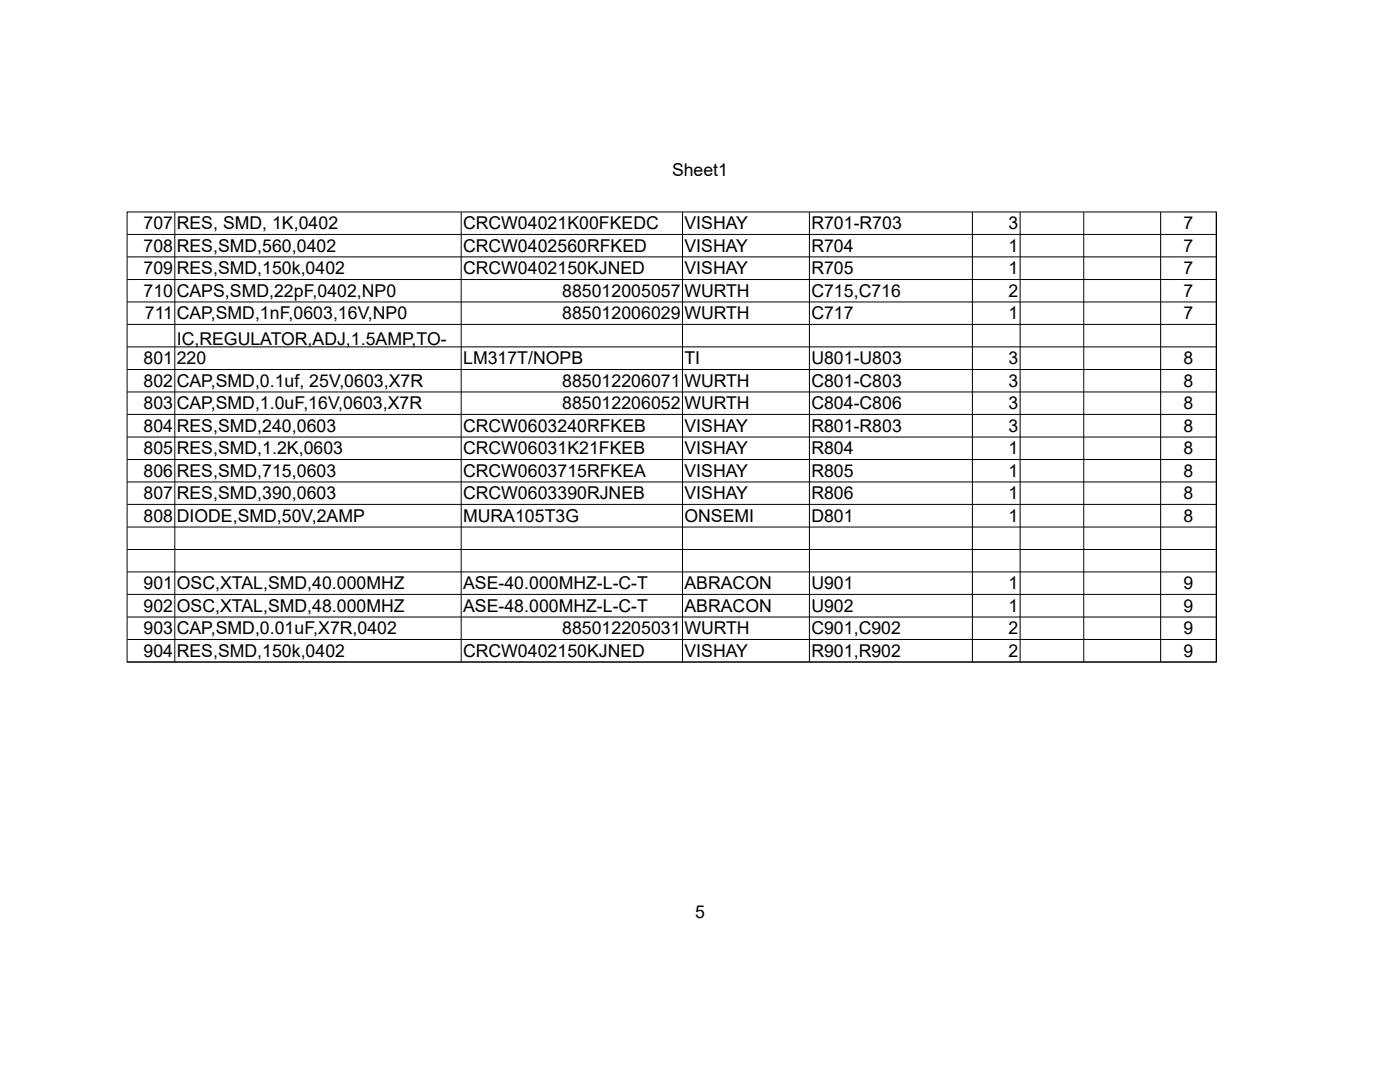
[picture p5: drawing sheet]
<svg xmlns="http://www.w3.org/2000/svg" width="279mm" height="216mm" viewBox="0 0 279 216" stroke-linecap="round" stroke-linejoin="round" font-family="sans-serif">
<defs><g id="words">
<g font-size="3.5">
<text x="134.1" y="35.1">Sheet1</text>
<text x="28.6" y="45.7">707</text>
<text x="35.3" y="45.7">RES, SMD, 1K,0402</text>
<text x="92.4" y="45.7">CRCW04021K00FKEDC</text>
<text x="136.6" y="45.7">VISHAY</text>
<text x="161.9" y="45.7">R701-R703</text>
<text x="201.3" y="45.7">3</text>
<text x="236.2" y="45.7">7</text>
<text x="28.6" y="50.2">708</text>
<text x="35.3" y="50.2">RES,SMD,560,0402</text>
<text x="92.4" y="50.2">CRCW0402560RFKED</text>
<text x="136.6" y="50.2">VISHAY</text>
<text x="161.9" y="50.2">R704</text>
<text x="201.3" y="50.2">1</text>
<text x="236.2" y="50.2">7</text>
<text x="28.6" y="54.7">709</text>
<text x="28.6" y="59.2">710</text>
<text x="35.3" y="54.7">RES,SMD,150k,0402</text>
<text x="35.3" y="59.2">CAPS,SMD,22pF,0402,NP0</text>
<text x="92.4" y="54.7">CRCW0402150KJNED</text>
<text x="112.2" y="59.2">885012005057</text>
<text x="136.6" y="54.7">VISHAY</text>
<text x="136.6" y="59.2">WURTH</text>
<text x="161.9" y="54.7">R705</text>
<text x="161.9" y="59.2">C715,C716</text>
<text x="201.3" y="54.7">1</text>
<text x="201.3" y="59.2">2</text>
<text x="236.2" y="54.7">7</text>
<text x="236.2" y="59.2">7</text>
<text x="28.9" y="63.7">711</text>
<text x="35.3" y="63.7">CAP,SMD,1nF,0603,16V,NP0</text>
<text x="112.2" y="63.7">885012006029</text>
<text x="136.6" y="63.7">WURTH</text>
<text x="161.9" y="63.7">C717</text>
<text x="201.3" y="63.7">1</text>
<text x="236.2" y="63.7">7</text>
<text x="35.3" y="68.8">IC,REGULATOR,ADJ,1.5AMP,TO-</text>
<text x="28.6" y="72.7">801</text>
<text x="28.6" y="77.2">802</text>
<text x="35.3" y="77.2">CAP,SMD,0.1uf, 25V,0603,X7R</text>
<text x="35.3" y="72.7">220</text>
<text x="92.4" y="72.7">LM317T/NOPB</text>
<text x="112.2" y="77.2">885012206071</text>
<text x="136.6" y="72.7">TI</text>
<text x="136.6" y="77.2">WURTH</text>
<text x="161.9" y="72.7">U801-U803</text>
<text x="161.9" y="77.2">C801-C803</text>
<text x="201.3" y="72.7">3</text>
<text x="201.3" y="77.2">3</text>
<text x="236.2" y="72.7">8</text>
<text x="236.2" y="77.2">8</text>
<text x="28.6" y="81.6">803</text>
<text x="35.3" y="81.6">CAP,SMD,1.0uF,16V,0603,X7R</text>
<text x="112.2" y="81.6">885012206052</text>
<text x="136.6" y="81.6">WURTH</text>
<text x="161.9" y="81.6">C804-C806</text>
<text x="201.3" y="81.6">3</text>
<text x="236.2" y="81.6">8</text>
<text x="28.6" y="86.1">804</text>
<text x="35.3" y="86.1">RES,SMD,240,0603</text>
<text x="92.4" y="86.1">CRCW0603240RFKEB</text>
<text x="136.6" y="86.1">VISHAY</text>
<text x="161.9" y="86.1">R801-R803</text>
<text x="201.3" y="86.1">3</text>
<text x="236.2" y="86.1">8</text>
<text x="28.6" y="90.6">805</text>
<text x="28.6" y="95.1">806</text>
<text x="35.3" y="90.6">RES,SMD,1.2K,0603</text>
<text x="35.3" y="95.1">RES,SMD,715,0603</text>
<text x="92.4" y="90.6">CRCW06031K21FKEB</text>
<text x="92.4" y="95.1">CRCW0603715RFKEA</text>
<text x="136.6" y="90.6">VISHAY</text>
<text x="136.6" y="95.1">VISHAY</text>
<text x="161.9" y="90.6">R804</text>
<text x="161.9" y="95.1">R805</text>
<text x="201.3" y="90.6">1</text>
<text x="201.3" y="95.1">1</text>
<text x="236.2" y="90.6">8</text>
<text x="236.2" y="95.1">8</text>
<text x="28.6" y="99.6">807</text>
<text x="35.3" y="99.6">RES,SMD,390,0603</text>
<text x="92.4" y="99.6">CRCW0603390RJNEB</text>
<text x="136.6" y="99.6">VISHAY</text>
<text x="161.9" y="99.6">R806</text>
<text x="201.3" y="99.6">1</text>
<text x="236.2" y="99.6">8</text>
<text x="28.6" y="104.1">808</text>
<text x="35.3" y="104.1">DIODE,SMD,50V,2AMP</text>
<text x="92.4" y="104.1">MURA105T3G</text>
<text x="136.6" y="104.1">ONSEMI</text>
<text x="161.9" y="104.1">D801</text>
<text x="201.3" y="104.1">1</text>
<text x="236.2" y="104.1">8</text>
<text x="28.6" y="117.6">901</text>
<text x="35.3" y="117.6">OSC,XTAL,SMD,40.000MHZ</text>
<text x="92.4" y="117.6">ASE-40.000MHZ-L-C-T</text>
<text x="136.6" y="117.6">ABRACON</text>
<text x="161.9" y="117.6">U901</text>
<text x="201.3" y="117.6">1</text>
<text x="236.2" y="117.6">9</text>
<text x="28.6" y="122.1">902</text>
<text x="35.3" y="122.1">OSC,XTAL,SMD,48.000MHZ</text>
<text x="92.4" y="122.1">ASE-48.000MHZ-L-C-T</text>
<text x="136.6" y="122.1">ABRACON</text>
<text x="161.9" y="122.1">U902</text>
<text x="201.3" y="122.1">1</text>
<text x="236.2" y="122.1">9</text>
<text x="28.6" y="126.5">903</text>
<text x="28.6" y="131.1">904</text>
<text x="35.3" y="126.5">CAP,SMD,0.01uF,X7R,0402</text>
<text x="35.3" y="131.1">RES,SMD,150k,0402</text>
<text x="92.4" y="131.1">CRCW0402150KJNED</text>
<text x="112.2" y="126.5">885012205031</text>
<text x="136.6" y="126.5">WURTH</text>
<text x="136.6" y="131.1">VISHAY</text>
<text x="161.9" y="126.5">C901,C902</text>
<text x="161.9" y="131.1">R901,R902</text>
<text x="201.3" y="126.5">2</text>
<text x="201.3" y="131.1">2</text>
<text x="236.2" y="126.5">9</text>
<text x="236.2" y="131.1">9</text>
<text x="138.7" y="183.2">5</text>
</g>
</g></defs>
<g fill="none" stroke="#000" stroke-width=".2">
<path d="M25.4 42.3h217.3v89.8h-217.3zM25.4 46.8h217.3M25.4 51.3h217.3M25.4 55.8h217.3M34.9 42.3v89.8M92 42.3v89.8M136.2 42.3v89.8M161.5 42.3v89.8M194.1 42.3v89.8M203.6 42.3v89.8M216.3 42.3v89.8M231.6 42.3v89.8"/>
<path d="M242.7 42.3v89.8h-217.3M25.4 60.3h217.3M25.4 64.7h217.3M25.4 69.2h217.3M25.4 73.7h217.3M25.4 78.2h217.3M25.4 82.7h217.3M25.4 87.2h217.3M25.4 91.7h217.3M25.4 96.2h217.3M25.4 100.6h217.3M25.4 105.2h217.3"/>
<path d="M25.4 109.6h217.3M25.4 114.1h217.3M25.4 118.6h217.3M25.4 123.1h217.3M25.4 127.6h217.3"/>
</g>
<use href="#words"/>
</svg>
